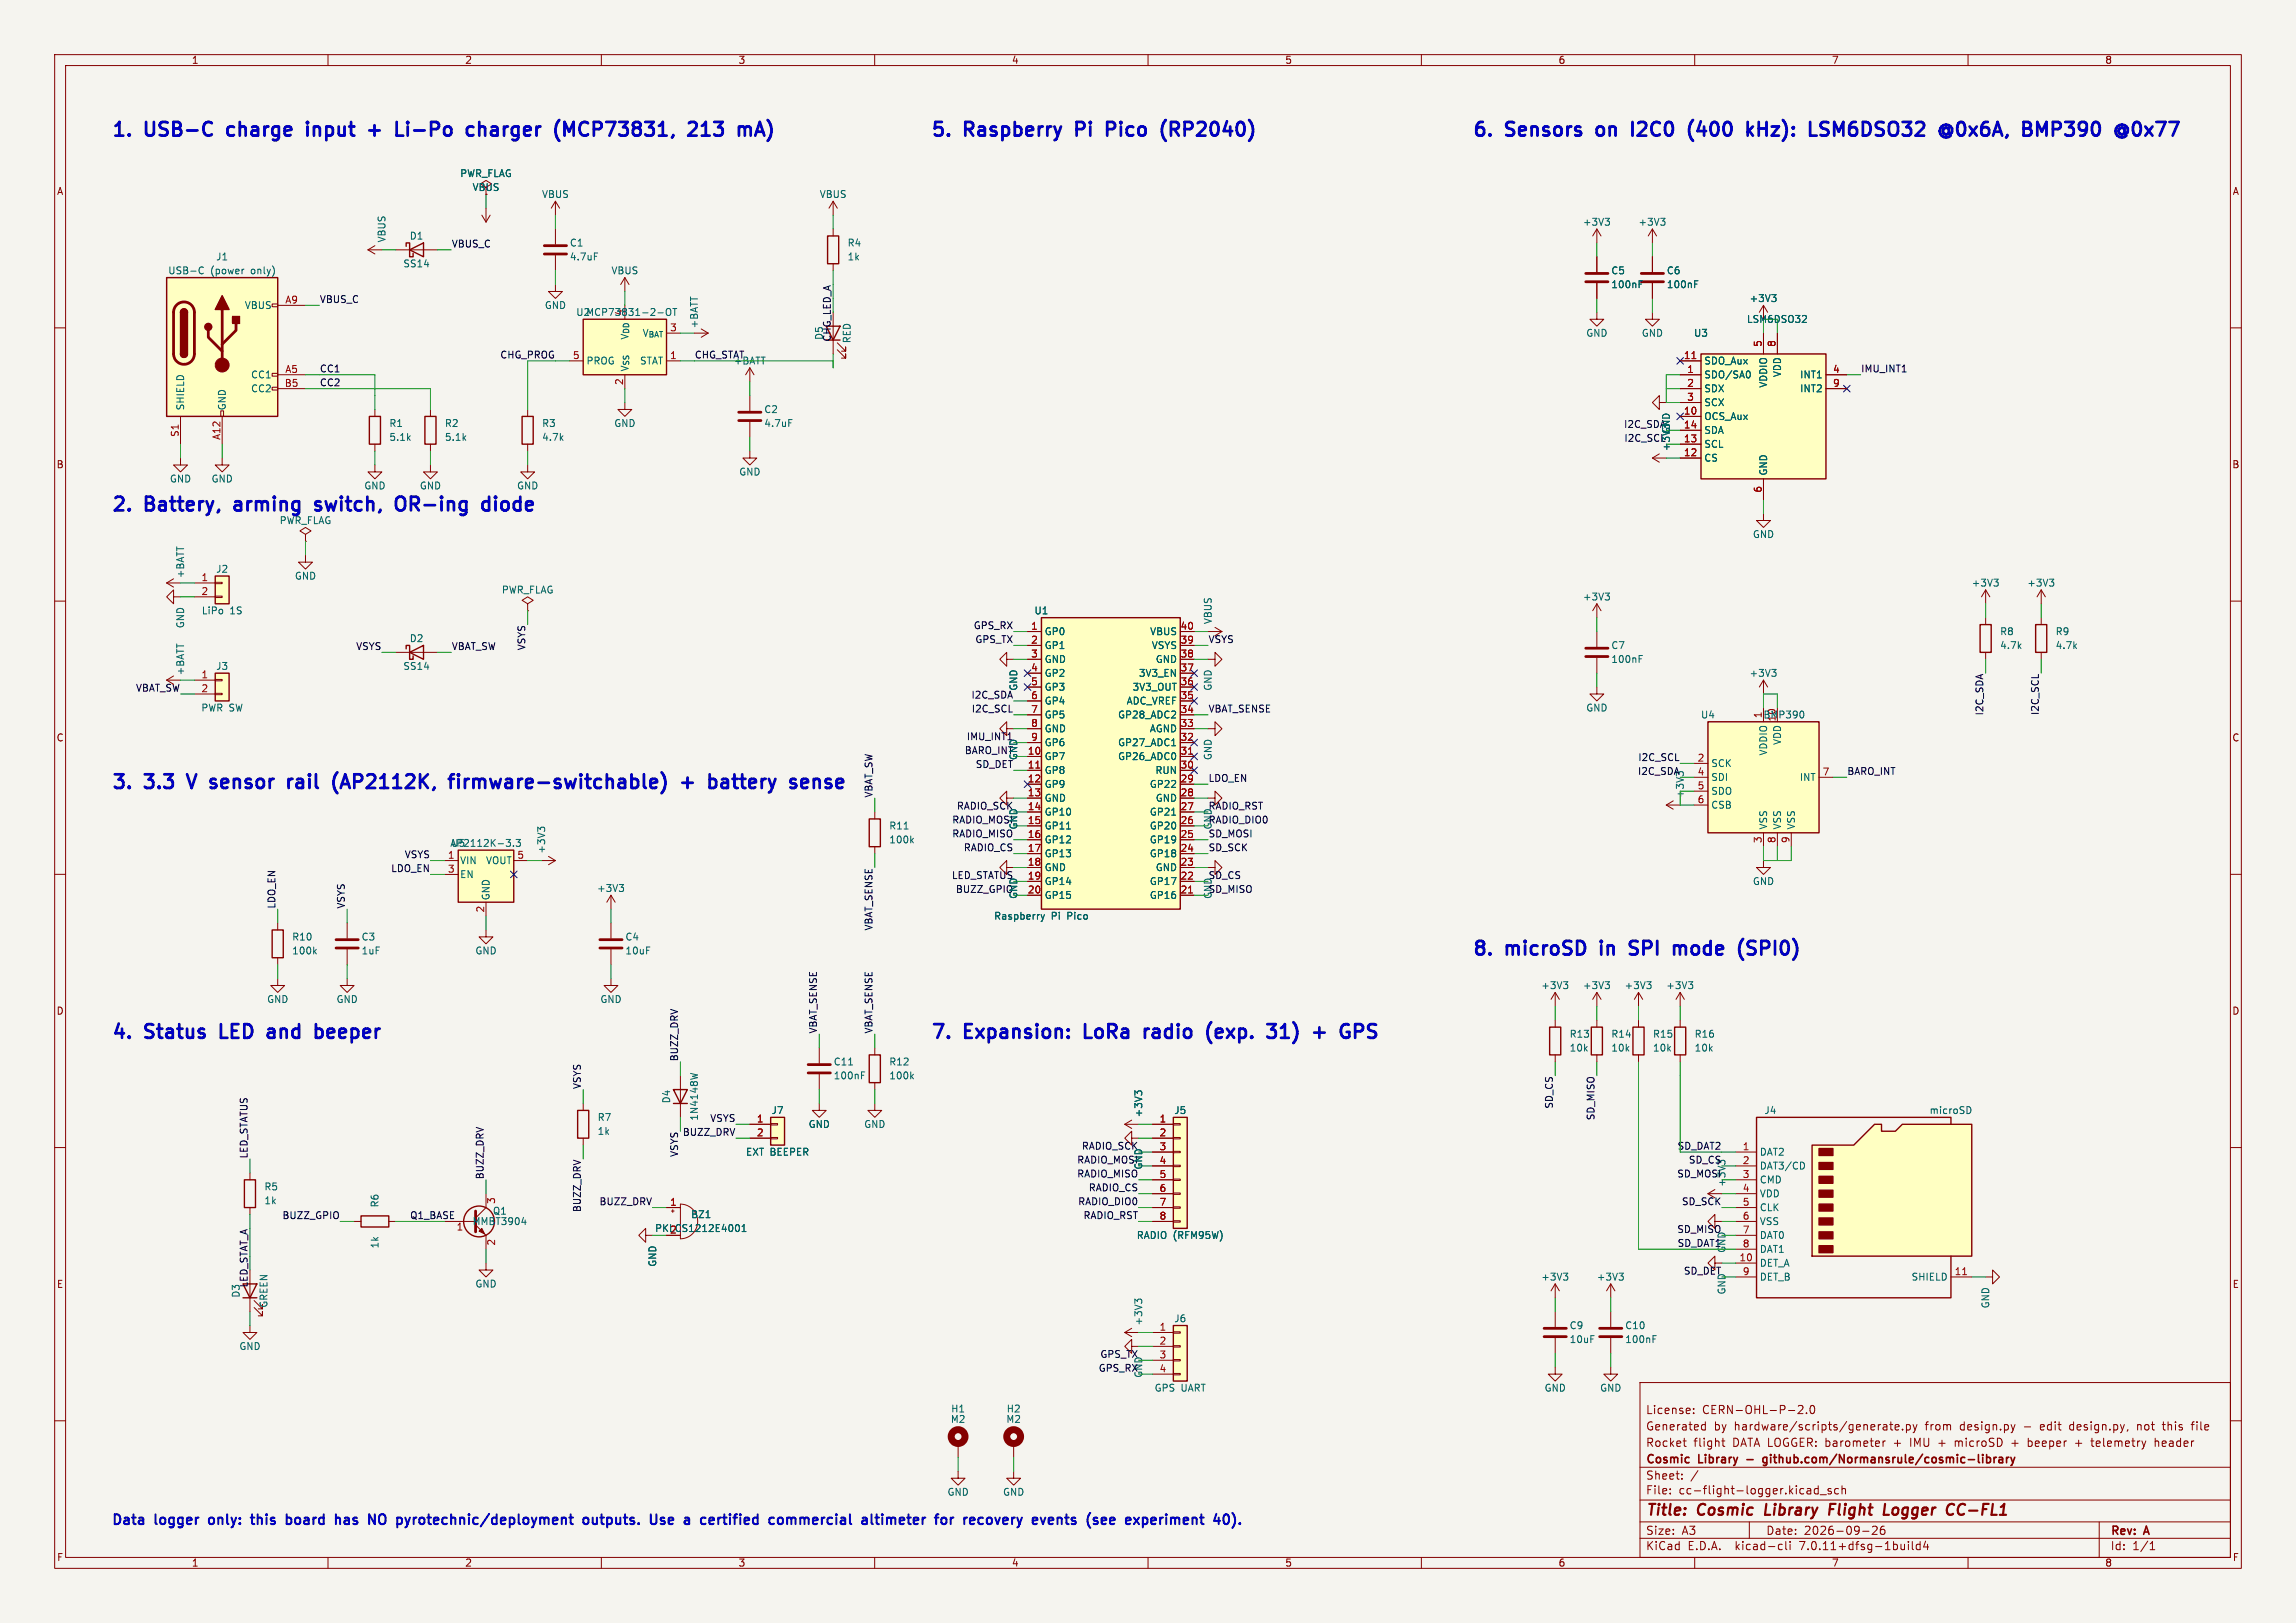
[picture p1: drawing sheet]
<svg xmlns="http://www.w3.org/2000/svg" width="420mm" height="297mm" viewBox="0 0 420 297" stroke-linecap="round" stroke-linejoin="round" font-family="sans-serif">
<defs><g id="words">
<g font-size="3.5" fill="#0000c2">
<text x="20.3" y="25.2">1.</text>
<text x="26.8" y="25.2">USB-C</text>
<text x="42.8" y="25.2">charge</text>
<text x="58.3" y="25.2">input</text>
<text x="70.6" y="25.2">+</text>
<text x="76.6" y="25.2">Li-Po</text>
<text x="90.6" y="25.2">charger</text>
<text x="107.7" y="25.2">(MCP73831,</text>
<text x="133.2" y="25.2">213</text>
<text x="170.2" y="25.2">5.</text>
<text x="176.7" y="25.2">Raspberry</text>
<text x="198" y="25.2">Pi</text>
<text x="204.6" y="25.2">Pico</text>
<text x="215.6" y="25.2">(RP2040)</text>
<text x="269.2" y="25.2">6.</text>
<text x="275.7" y="25.2">Sensors</text>
<text x="293.3" y="25.2">on</text>
<text x="300.7" y="25.2">I2C0</text>
<text x="312" y="25.2">(400</text>
<text x="323.8" y="25.2">kHz):</text>
<text x="336.2" y="25.2">LSM6DSO32</text>
<text x="361" y="25.2">@0x6A,</text>
<text x="377.2" y="25.2">BMP390</text>
<text x="395.1" y="25.2">@0x77</text>
<text x="20.3" y="93.7">2.</text>
<text x="26.8" y="93.7">Battery,</text>
<text x="44.1" y="93.7">arming</text>
<text x="59.9" y="93.7">switch,</text>
<text x="75.6" y="93.7">OR-ing</text>
<text x="92.5" y="93.7">diode</text>
<text x="20.3" y="144.5">3.</text>
<text x="26.8" y="144.5">3.3</text>
<text x="35.7" y="144.5">V</text>
<text x="40.7" y="144.5">sensor</text>
<text x="55.9" y="144.5">rail</text>
<text x="65.1" y="144.5">(AP2112K,</text>
<text x="87.5" y="144.5">firmware-switchable)</text>
<text x="130.9" y="144.5">+</text>
<text x="136.9" y="144.5">battery</text>
<text x="152.8" y="144.5">sense</text>
<text x="269.2" y="175">8.</text>
<text x="275.7" y="175">microSD</text>
<text x="294" y="175">in</text>
<text x="300.3" y="175">SPI</text>
<text x="309.3" y="175">mode</text>
<text x="322.2" y="175">(SPI0)</text>
<text x="20.3" y="190.3">4.</text>
<text x="26.8" y="190.3">Status</text>
<text x="41.5" y="190.3">LED</text>
<text x="51.2" y="190.3">and</text>
<text x="60.9" y="190.3">beeper</text>
<text x="170.2" y="190.3">7.</text>
<text x="176.7" y="190.3">Expansion:</text>
<text x="199.6" y="190.3">LoRa</text>
<text x="211.5" y="190.3">radio</text>
<text x="223.9" y="190.3">(exp.</text>
<text x="236.1" y="190.3">31)</text>
<text x="245.5" y="190.3">+</text>
<text x="251.5" y="190.3">GPS</text>
</g>
<g font-size="2.8" fill="#840000">
<text x="301" y="277.9">Title:</text>
<text x="310.6" y="277.9">Cosmic</text>
<text x="323.7" y="277.9">Library</text>
<text x="336.2" y="277.9">Flight</text>
<text x="347" y="277.9">Logger</text>
<text x="359.4" y="277.9">CC-FL1</text>
</g>
<g font-size="2.5" fill="#0000c2">
<text x="20.3" y="279.1">Data</text>
<text x="28.5" y="279.1">logger</text>
<text x="39.1" y="279.1">only:</text>
<text x="47.6" y="279.1">this</text>
<text x="54.7" y="279.1">board</text>
<text x="64.4" y="279.1">has</text>
<text x="71.2" y="279.1">NO</text>
<text x="77" y="279.1">pyrotechnic/deployment</text>
<text x="111.9" y="279.1">outputs.</text>
<text x="124.9" y="279.1">Use</text>
<text x="131.8" y="279.1">a</text>
<text x="135.6" y="279.1">certified</text>
<text x="148.8" y="279.1">commercial</text>
<text x="166.5" y="279.1">altimeter</text>
<text x="180.7" y="279.1">for</text>
<text x="186.5" y="279.1">recovery</text>
<text x="199.8" y="279.1">events</text>
<text x="210.5" y="279.1">(see</text>
<text x="218.3" y="279.1">experiment</text>
</g>
<g font-size="2.1" fill="#840000">
<text x="301" y="262">Generated</text>
<text x="301" y="259">License:</text>
<text x="311.4" y="259">CERN-OHL-P-2.0</text>
<text x="313.5" y="262">by</text>
<text x="317.3" y="262">hardware/scripts/generate.py</text>
<text x="352.4" y="262">from</text>
<text x="358.8" y="262">design.py</text>
<text x="370.6" y="262">-</text>
<text x="373.8" y="262">edit</text>
<text x="379.3" y="262">design.py,</text>
<text x="391.8" y="262">not</text>
<text x="396.7" y="262">this</text>
<text x="402.1" y="262">file</text>
<text x="301" y="268.2">Cosmic</text>
<text x="301" y="265">Rocket</text>
<text x="309.8" y="265">flight</text>
<text x="310.8" y="268.2">Library</text>
<text x="317" y="265">DATA LOGGER: barometer</text>
<text x="323.8" y="268.2">github.com/Normansrule/cosmic-library</text>
<text x="346.8" y="265">+</text>
<text x="350" y="265">IMU</text>
<text x="355.3" y="265">+</text>
<text x="358.5" y="265">microSD</text>
<text x="369" y="265">+</text>
<text x="372.1" y="265">beeper</text>
<text x="380.9" y="265">+</text>
<text x="384.1" y="265">telemetry</text>
<text x="395.8" y="265">header</text>
<text x="301" y="273.7">File:</text>
<text x="301" y="271">Sheet:</text>
<text x="307.1" y="273.7">cc-flight-logger.kicad_sch</text>
<text x="301" y="281.1">Size:</text>
<text x="307.6" y="281.1">A3</text>
<text x="323" y="281.1">Date:</text>
<text x="330" y="281.1">2026-09-26</text>
<text x="386" y="281.3">Rev:</text>
<text x="392.4" y="281.3">A</text>
<text x="301" y="283.9">KiCad</text>
<text x="308.7" y="283.9">E.D.A.</text>
<text x="317.6" y="283.9">kicad-cli</text>
<text x="329.5" y="283.9">7.0.11+dfsg-1build4</text>
<text x="386" y="283.9">Id:</text>
<text x="390.1" y="283.9">1/1</text>
</g>
<g font-size="1.8" fill="#840000">
<text x="35" y="11.9">1</text>
<text x="85" y="11.9">2</text>
<text x="135" y="11.9">3</text>
<text x="185" y="11.9">4</text>
<text x="235" y="11.9">5</text>
<text x="285" y="11.9">6</text>
<text x="335" y="11.9">7</text>
<text x="385" y="11.9">8</text>
<text x="10.3" y="35.9">A</text>
<text x="408.3" y="35.9">A</text>
<text x="10.3" y="85.9">B</text>
<text x="408.2" y="85.9">B</text>
<text x="10.3" y="135.9">C</text>
<text x="408.2" y="135.9">C</text>
<text x="10.3" y="185.9">D</text>
<text x="408.2" y="185.9">D</text>
<text x="119.7" y="225.7">PKLCS1212E4001</text>
<text x="10.3" y="235.9">E</text>
<text x="408.3" y="235.9">E</text>
<text x="10.3" y="285.9">F</text>
<text x="35" y="286.9">1</text>
<text x="85" y="286.9">2</text>
<text x="135" y="286.9">3</text>
<text x="185" y="286.9">4</text>
<text x="235" y="286.9">5</text>
<text x="285" y="286.9">6</text>
<text x="335" y="286.9">7</text>
<text x="385" y="286.9">8</text>
<text x="408.3" y="285.9">F</text>
</g>
<g font-size="1.8" fill="#006464">
<text x="84.1" y="32.6">PWR_FLAG</text>
<text x="86.3" y="35.2">VBUS</text>
<text x="99" y="36.4">VBUS</text>
<text x="149.8" y="36.4">VBUS</text>
<text x="289.5" y="41.5">+3V3</text>
<text x="299.6" y="41.5">+3V3</text>
<text x="39.4" y="47.9">J1</text>
<text x="70.7" y="44.5" transform="rotate(-90 70.7 44.5)">VBUS</text>
<text x="74.9" y="44">D1</text>
<text x="104.1" y="45.3">C1</text>
<text x="104.1" y="47.9">4.7uF</text>
<text x="154.9" y="45.3">R4</text>
<text x="154.9" y="47.9">1k</text>
<text x="30.7" y="50.4">USB-C</text>
<text x="38.5" y="50.4">(power</text>
<text x="46" y="50.4">only)</text>
<text x="73.7" y="49.1">SS14</text>
<text x="111.7" y="50.4">VBUS</text>
<text x="294.7" y="50.4">C5</text>
<text x="294.7" y="52.9">100nF</text>
<text x="304.8" y="50.4">C6</text>
<text x="304.8" y="52.9">100nF</text>
<text x="44.7" y="56.7">VBUS</text>
<text x="99.6" y="56.7">GND</text>
<text x="105.3" y="58">U2MCP73831-2-OT</text>
<text x="114" y="57.9" transform="rotate(-90 114 57.9)">4</text>
<text x="319.5" y="59.3">LSM6DSO32</text>
<text x="319.9" y="55.5">+3V3</text>
<text x="117.4" y="61.8">V_{BAT}</text>
<text x="127.9" y="60.2" transform="rotate(-90 127.9 60.2)">+BATT</text>
<text x="155.8" y="62.9" transform="rotate(-90 155.8 62.9)">RED</text>
<text x="290.1" y="61.8">GND</text>
<text x="300.2" y="61.8">GND</text>
<text x="309.8" y="61.8">U3</text>
<text x="45.8" y="69.4">CC1</text>
<text x="45.8" y="72">CC2</text>
<text x="107.2" y="66.9">PROG</text>
<text x="115.2" y="68.1" transform="rotate(-90 115.2 68.1)">V_{SS}V_{DD}</text>
<text x="117" y="66.9">STAT</text>
<text x="311.7" y="69.4">SDO/SA0</text>
<text x="311.7" y="66.9">SDO_Aux</text>
<text x="311.7" y="72">SDX</text>
<text x="323.4" y="71" transform="rotate(-90 323.4 71)">VDDIO</text>
<text x="326" y="69.1" transform="rotate(-90 326 69.1)">VDD</text>
<text x="329.2" y="69.4">INT1</text>
<text x="329.2" y="72">INT2</text>
<text x="33.9" y="75.2" transform="rotate(-90 33.9 75.2)">SHIELD</text>
<text x="41.5" y="75.2" transform="rotate(-90 41.5 75.2)">GND</text>
<text x="139.7" y="75.8">C2</text>
<text x="311.7" y="77.1">OCS_Aux</text>
<text x="311.7" y="74.5">SCX</text>
<text x="71.1" y="78.3">R1</text>
<text x="71.1" y="80.9">5.1k</text>
<text x="81.3" y="78.3">R2</text>
<text x="81.3" y="80.9">5.1k</text>
<text x="99.1" y="78.3">R3</text>
<text x="99.1" y="80.9">4.7k</text>
<text x="112.3" y="78.3">GND</text>
<text x="139.7" y="78.3">4.7uF</text>
<text x="305.7" y="82.7" transform="rotate(-90 305.7 82.7)">+3V3</text>
<text x="305.7" y="79.5" transform="rotate(-90 305.7 79.5)">GND</text>
<text x="311.7" y="82.1">SCL</text>
<text x="311.7" y="79.6">SDA</text>
<text x="31" y="88.5">GND</text>
<text x="38.6" y="88.5">GND</text>
<text x="66.5" y="89.8">GND</text>
<text x="76.7" y="89.8">GND</text>
<text x="94.5" y="89.8">GND</text>
<text x="135.1" y="87.2">GND</text>
<text x="311.7" y="84.7">CS</text>
<text x="323.4" y="87.1" transform="rotate(-90 323.4 87.1)">GND</text>
<text x="320.5" y="98.7">GND</text>
<text x="33.9" y="105.9" transform="rotate(-90 33.9 105.9)">+BATT</text>
<text x="39.4" y="105">J2</text>
<text x="53.8" y="106.3">GND</text>
<text x="360.6" y="107.5">+3V3</text>
<text x="370.7" y="107.5">+3V3</text>
<text x="36.8" y="112.6">LiPo</text>
<text x="42" y="112.6">1S</text>
<text x="91.7" y="108.8">PWR_FLAG</text>
<text x="189.1" y="112.6">U1</text>
<text x="289.5" y="110.1">+3V3</text>
<text x="33.9" y="115.1" transform="rotate(-90 33.9 115.1)">GND</text>
<text x="74.9" y="117.7">D2</text>
<text x="191" y="116.4">GP0</text>
<text x="191" y="119">GP1</text>
<text x="210.3" y="116.4">VBUS</text>
<text x="210.6" y="119">VSYS</text>
<text x="221.8" y="114.3" transform="rotate(-90 221.8 114.3)">VBUS</text>
<text x="294.7" y="119">C7</text>
<text x="365.8" y="116.4">R8</text>
<text x="365.8" y="119">4.7k</text>
<text x="375.9" y="116.4">R9</text>
<text x="375.9" y="119">4.7k</text>
<text x="33.9" y="123.7" transform="rotate(-90 33.9 123.7)">+BATT</text>
<text x="39.4" y="122.8">J3</text>
<text x="73.7" y="122.8">SS14</text>
<text x="191" y="121.5">GND</text>
<text x="191" y="124.1">GP2</text>
<text x="208.2" y="124.1">3V3_EN</text>
<text x="211.3" y="121.5">GND</text>
<text x="294.7" y="121.5">100nF</text>
<text x="319.9" y="124.1">+3V3</text>
<text x="36.7" y="130.4">PWR SW</text>
<text x="186.3" y="126.5" transform="rotate(-90 186.3 126.5)">GND</text>
<text x="191" y="126.6">GP3</text>
<text x="191" y="129.1">GP4</text>
<text x="191" y="131.7">GP5</text>
<text x="204.4" y="131.7">GP28_ADC2</text>
<text x="206" y="129.1">ADC_VREF</text>
<text x="207.1" y="126.6">3V3_OUT</text>
<text x="221.8" y="126.5" transform="rotate(-90 221.8 126.5)">GND</text>
<text x="290.1" y="130.4">GND</text>
<text x="311" y="131.7">U4</text>
<text x="322.5" y="131.7">BMP390</text>
<text x="191" y="134.2">GND</text>
<text x="191" y="136.8">GP6</text>
<text x="204.4" y="136.8">GP27_ADC1</text>
<text x="210.2" y="134.2">AGND</text>
<text x="324.9" y="132.1" transform="rotate(-90 324.9 132.1)">10</text>
<text x="326" y="136.4" transform="rotate(-90 326 136.4)">VDD</text>
<text x="186.3" y="139.2" transform="rotate(-90 186.3 139.2)">GND</text>
<text x="191" y="139.3">GP7</text>
<text x="191" y="141.8">GP8</text>
<text x="204.4" y="139.3">GP26_ADC0</text>
<text x="211.3" y="141.8">RUN</text>
<text x="221.8" y="139.2" transform="rotate(-90 221.8 139.2)">GND</text>
<text x="312.9" y="140.6">SCK</text>
<text x="312.9" y="143.1">SDI</text>
<text x="323.4" y="138.4" transform="rotate(-90 323.4 138.4)">VDDIO</text>
<text x="329.1" y="143.1">INT</text>
<text x="191" y="144.4">GP9</text>
<text x="191" y="146.9">GND</text>
<text x="191" y="149.5">GP10</text>
<text x="210.2" y="149.5">GP21</text>
<text x="210.2" y="144.4">GP22</text>
<text x="211.3" y="146.9">GND</text>
<text x="308.2" y="146.2" transform="rotate(-90 308.2 146.2)">+3V3</text>
<text x="312.9" y="145.6">SDO</text>
<text x="312.9" y="148.2">CSB</text>
<text x="82.3" y="155.2">AP2112K-3.3</text>
<text x="82.4" y="155.2">U5</text>
<text x="162.6" y="152">R11</text>
<text x="162.6" y="154.5">100k</text>
<text x="186.3" y="151.9" transform="rotate(-90 186.3 151.9)">GND</text>
<text x="191" y="152">GP11</text>
<text x="191" y="154.5">GP12</text>
<text x="210.2" y="154.5">GP19</text>
<text x="210.2" y="152">GP20</text>
<text x="323.4" y="151.9" transform="rotate(-90 323.4 151.9)">VSS</text>
<text x="326" y="151.9" transform="rotate(-90 326 151.9)">VSS</text>
<text x="328.5" y="151.9" transform="rotate(-90 328.5 151.9)">VSS</text>
<text x="84.1" y="158.3">VIN</text>
<text x="84.1" y="160.9">EN</text>
<text x="88.8" y="158.3">VOUT</text>
<text x="99.9" y="156.3" transform="rotate(-90 99.9 156.3)">+3V3</text>
<text x="191" y="157.1">GP13</text>
<text x="191" y="159.6">GND</text>
<text x="210.2" y="157.1">GP18</text>
<text x="211.3" y="159.6">GND</text>
<text x="89.8" y="164.8" transform="rotate(-90 89.8 164.8)">GND</text>
<text x="109.1" y="163.4">+3V3</text>
<text x="186.3" y="164.6" transform="rotate(-90 186.3 164.6)">GND</text>
<text x="191" y="162.2">GP14</text>
<text x="191" y="164.7">GP15</text>
<text x="210.2" y="164.7">GP16</text>
<text x="210.2" y="162.2">GP17</text>
<text x="320.5" y="162.2">GND</text>
<text x="53.3" y="172.3">R10</text>
<text x="66" y="172.3">C3</text>
<text x="114.3" y="172.3">C4</text>
<text x="181.8" y="168.5">Raspberry</text>
<text x="192.3" y="168.5">Pi</text>
<text x="195.3" y="168.5">Pico</text>
<text x="53.3" y="174.9">100k</text>
<text x="66" y="174.9">1uF</text>
<text x="86.9" y="174.9">GND</text>
<text x="114.3" y="174.9">10uF</text>
<text x="48.8" y="183.7">GND</text>
<text x="61.5" y="183.7">GND</text>
<text x="109.7" y="183.7">GND</text>
<text x="281.8" y="181.2">+3V3</text>
<text x="289.5" y="181.2">+3V3</text>
<text x="297.1" y="181.2">+3V3</text>
<text x="304.7" y="181.2">+3V3</text>
<text x="287" y="190.1">R13</text>
<text x="294.7" y="190.1">R14</text>
<text x="302.3" y="190.1">R15</text>
<text x="309.9" y="190.1">R16</text>
<text x="152.4" y="197.7">100nF</text>
<text x="152.4" y="195.2">C11</text>
<text x="162.6" y="195.2">R12</text>
<text x="162.6" y="197.7">100k</text>
<text x="287" y="192.6">10k</text>
<text x="294.7" y="192.6">10k</text>
<text x="302.3" y="192.6">10k</text>
<text x="309.9" y="192.6">10k</text>
<text x="122.8" y="202" transform="rotate(-90 122.8 202)">D4</text>
<text x="109.2" y="205.3">R7</text>
<text x="109.2" y="207.9">1k</text>
<text x="127.9" y="205.2" transform="rotate(-90 127.9 205.2)">1N4148W</text>
<text x="141" y="204.1">J7</text>
<text x="147.8" y="206.6">GND</text>
<text x="158" y="206.6">GND</text>
<text x="209.1" y="204.6" transform="rotate(-90 209.1 204.6)">+3V3</text>
<text x="214.7" y="204.1">J5</text>
<text x="322.7" y="204.1">J4</text>
<text x="352.9" y="204.1">microSD</text>
<text x="136.4" y="211.7">EXT BEEPER</text>
<text x="209.1" y="214.1" transform="rotate(-90 209.1 214.1)">GND</text>
<text x="321.8" y="211.7">DAT2</text>
<text x="321.8" y="214.2">DAT3/CD</text>
<text x="48.3" y="218">R5</text>
<text x="48.3" y="220.6">1k</text>
<text x="69.4" y="221.1" transform="rotate(-90 69.4 221.1)">R6</text>
<text x="90.9" y="220.4" transform="rotate(-90 90.9 220.4)">3</text>
<text x="321.8" y="216.8">CMD</text>
<text x="321.8" y="219.3">VDD</text>
<text x="321.8" y="221.8">CLK</text>
<text x="86.3" y="224.4">MMBT3904</text>
<text x="90.1" y="222.5">Q1</text>
<text x="126.3" y="223.1">BZ1</text>
<text x="207.8" y="226.9">RADIO (RFM95W)</text>
<text x="321.8" y="224.4">VSS</text>
<text x="321.8" y="226.9">DAT0</text>
<text x="69.4" y="228.6" transform="rotate(-90 69.4 228.6)">1k</text>
<text x="120.2" y="231.9" transform="rotate(-90 120.2 231.9)">GND</text>
<text x="321.8" y="232">DET_A</text>
<text x="321.8" y="229.5">DAT1</text>
<text x="44" y="237.6" transform="rotate(-90 44 237.6)">D3</text>
<text x="49.1" y="239.4" transform="rotate(-90 49.1 239.4)">GREEN</text>
<text x="86.9" y="235.8">GND</text>
<text x="281.8" y="234.5">+3V3</text>
<text x="292" y="234.5">+3V3</text>
<text x="315.8" y="237" transform="rotate(-90 315.8 237)">GND</text>
<text x="321.8" y="234.5">DET_B</text>
<text x="349.6" y="234.5">SHIELD</text>
<text x="364.1" y="239.5" transform="rotate(-90 364.1 239.5)">GND</text>
<text x="209.1" y="242.7" transform="rotate(-90 209.1 242.7)">+3V3</text>
<text x="214.7" y="242.2">J6</text>
<text x="287" y="243.4">C9</text>
<text x="287" y="246">10uF</text>
<text x="297.2" y="243.4">C10</text>
<text x="297.2" y="246">100nF</text>
<text x="43.7" y="247.2">GND</text>
<text x="209.1" y="252.2" transform="rotate(-90 209.1 252.2)">GND</text>
<text x="211.1" y="254.9">GPS UART</text>
<text x="282.4" y="254.9">GND</text>
<text x="292.6" y="254.9">GND</text>
<text x="173.8" y="260.6">M2</text>
<text x="173.9" y="258.7">H1</text>
<text x="184" y="260.6">M2</text>
<text x="184" y="258.7">H2</text>
<text x="173.2" y="273.9">GND</text>
<text x="183.4" y="273.9">GND</text>
</g>
<g font-size="1.8" fill="#0f0f0f">
<text x="82.5" y="45.4">VBUS_C</text>
<text x="58.4" y="55.5">VBUS_C</text>
<text x="91.4" y="65.7">CHG_PROG</text>
<text x="127" y="65.7">CHG_STAT</text>
<text x="150.7" y="62.3" transform="rotate(-90 150.7 62.3)">D5</text>
<text x="58.4" y="70.8">CC2</text>
<text x="58.4" y="68.2">CC1</text>
<text x="134.1" y="66.9">+BATT</text>
<text x="340.4" y="68.2">IMU_INT1</text>
<text x="297" y="78.4">I2C_SDA</text>
<text x="297" y="80.9">I2C_SCL</text>
<text x="65.1" y="119">VSYS</text>
<text x="82.5" y="119">VBAT_SW</text>
<text x="96.2" y="119.1" transform="rotate(-90 96.2 119.1)">VSYS</text>
<text x="178" y="115.2">GPS_RX</text>
<text x="178.3" y="117.8">GPS_TX</text>
<text x="221" y="117.8">VSYS</text>
<text x="24.8" y="126.7">VBAT_SW</text>
<text x="177.6" y="127.9">I2C_SDA</text>
<text x="177.7" y="130.5">I2C_SCL</text>
<text x="221" y="130.5">VBAT_SENSE</text>
<text x="362.9" y="131" transform="rotate(-90 362.9 131)">I2C_SDA</text>
<text x="373" y="131" transform="rotate(-90 373 131)">I2C_SCL</text>
<text x="176.8" y="135.5">IMU_INT1</text>
<text x="176.4" y="138.1">BARO_INT</text>
<text x="178.4" y="140.6">SD_DET</text>
<text x="221" y="143.2">LDO_EN</text>
<text x="299.5" y="141.9">I2C_SDA</text>
<text x="299.6" y="139.4">I2C_SCL</text>
<text x="337.8" y="141.9">BARO_INT</text>
<text x="159.7" y="146" transform="rotate(-90 159.7 146)">VBAT_SW</text>
<text x="174.9" y="148.2">RADIO_SCK</text>
<text x="221" y="148.2">RADIO_RST</text>
<text x="174.1" y="153.3">RADIO_MISO</text>
<text x="174.1" y="150.8">RADIO_MOSI</text>
<text x="176.2" y="155.9">RADIO_CS</text>
<text x="221" y="155.9">SD_SCK</text>
<text x="221" y="153.3">SD_MOSI</text>
<text x="221" y="150.8">RADIO_DIO0</text>
<text x="221.8" y="151.9" transform="rotate(-90 221.8 151.9)">GND</text>
<text x="71.5" y="159.7">LDO_EN</text>
<text x="73.9" y="157.1">VSYS</text>
<text x="174" y="160.9">LED_STATUS</text>
<text x="221" y="160.9">SD_CS</text>
<text x="50.5" y="166.4" transform="rotate(-90 50.5 166.4)">LDO_EN</text>
<text x="63.2" y="166.4" transform="rotate(-90 63.2 166.4)">VSYS</text>
<text x="174.8" y="163.5">BUZZ_GPIO</text>
<text x="221" y="163.5">SD_MISO</text>
<text x="221.8" y="164.6" transform="rotate(-90 221.8 164.6)">GND</text>
<text x="159.7" y="170.4" transform="rotate(-90 159.7 170.4)">VBAT_SENSE</text>
<text x="149.5" y="189.2" transform="rotate(-90 149.5 189.2)">VBAT_SENSE</text>
<text x="159.7" y="189.2" transform="rotate(-90 159.7 189.2)">VBAT_SENSE</text>
<text x="124.1" y="194.3" transform="rotate(-90 124.1 194.3)">BUZZ_DRV</text>
<text x="106.3" y="199.4" transform="rotate(-90 106.3 199.4)">VSYS</text>
<text x="284.1" y="203" transform="rotate(-90 284.1 203)">SD_CS</text>
<text x="124.8" y="207.9">BUZZ_DRV</text>
<text x="129.8" y="205.4">VSYS</text>
<text x="291.7" y="205.1" transform="rotate(-90 291.7 205.1)">SD_MISO</text>
<text x="45.4" y="212.1" transform="rotate(-90 45.4 212.1)">LED_STATUS</text>
<text x="88.6" y="215.9" transform="rotate(-90 88.6 215.9)">BUZZ_DRV</text>
<text x="124.1" y="211.8" transform="rotate(-90 124.1 211.8)">VSYS</text>
<text x="196.9" y="213">RADIO_MOSI</text>
<text x="196.9" y="215.6">RADIO_MISO</text>
<text x="197.8" y="210.5">RADIO_SCK</text>
<text x="306.7" y="215.6">SD_MOSI</text>
<text x="306.8" y="210.5">SD_DAT2</text>
<text x="308.8" y="213">SD_CS</text>
<text x="106.3" y="221.9" transform="rotate(-90 106.3 221.9)">BUZZ_DRV</text>
<text x="109.6" y="220.6">BUZZ_DRV</text>
<text x="197.1" y="220.6">RADIO_DIO0</text>
<text x="199.1" y="218.1">RADIO_CS</text>
<text x="307.6" y="220.6">SD_SCK</text>
<text x="315.8" y="217.3" transform="rotate(-90 315.8 217.3)">+3V3</text>
<text x="51.6" y="223.2">BUZZ_GPIO</text>
<text x="198.1" y="223.2">RADIO_RST</text>
<text x="306.7" y="225.7">SD_MISO</text>
<text x="306.8" y="228.3">SD_DAT1</text>
<text x="307.9" y="233.3">SD_DET</text>
<text x="315.8" y="229.4" transform="rotate(-90 315.8 229.4)">GND</text>
<text x="200.9" y="251.1">GPS_RX</text>
<text x="201.2" y="248.6">GPS_TX</text>
</g>
<g font-size="1.8" fill="#a90000">
<text x="52.1" y="55.6">A9</text>
<text x="104.7" y="65.8">5</text>
<text x="122.5" y="65.8">1</text>
<text x="122.5" y="60.7">3</text>
<text x="307.9" y="65.8">11</text>
<text x="322.3" y="63.6" transform="rotate(-90 322.3 63.6)">5</text>
<text x="324.9" y="63.6" transform="rotate(-90 324.9 63.6)">8</text>
<text x="52" y="70.9">B5</text>
<text x="52.1" y="68.3">A5</text>
<text x="114" y="70.6" transform="rotate(-90 114 70.6)">2</text>
<text x="308.5" y="68.3">1</text>
<text x="308.5" y="70.9">2</text>
<text x="335.2" y="68.3">4</text>
<text x="335.2" y="70.9">9</text>
<text x="307.9" y="75.9">10</text>
<text x="308.5" y="73.4">3</text>
<text x="32.8" y="80.1" transform="rotate(-90 32.8 80.1)">S1</text>
<text x="40.4" y="80.6" transform="rotate(-90 40.4 80.6)">A12</text>
<text x="307.9" y="83.6">12</text>
<text x="307.9" y="81">13</text>
<text x="307.9" y="78.5">14</text>
<text x="322.3" y="90.2" transform="rotate(-90 322.3 90.2)">6</text>
<text x="36.8" y="106.4">1</text>
<text x="36.8" y="109">2</text>
<text x="188.5" y="115.3">1</text>
<text x="188.5" y="117.9">2</text>
<text x="215.9" y="117.9">39</text>
<text x="215.9" y="115.3">40</text>
<text x="36.8" y="124.2">1</text>
<text x="188.5" y="120.4">3</text>
<text x="188.5" y="122.9">4</text>
<text x="188.5" y="125.5">5</text>
<text x="215.9" y="125.5">36</text>
<text x="215.9" y="122.9">37</text>
<text x="215.9" y="120.4">38</text>
<text x="36.8" y="126.7">2</text>
<text x="188.5" y="128">6</text>
<text x="188.5" y="130.6">7</text>
<text x="215.9" y="130.6">34</text>
<text x="215.9" y="128">35</text>
<text x="322.3" y="131.5" transform="rotate(-90 322.3 131.5)">1</text>
<text x="188.5" y="133.1">8</text>
<text x="188.5" y="135.6">9</text>
<text x="215.9" y="135.6">32</text>
<text x="215.9" y="133.1">33</text>
<text x="187.9" y="138.2">10</text>
<text x="187.9" y="140.7">11</text>
<text x="187.9" y="143.3">12</text>
<text x="215.9" y="143.3">29</text>
<text x="215.9" y="140.7">30</text>
<text x="215.9" y="138.2">31</text>
<text x="310.4" y="139.4">2</text>
<text x="310.4" y="142">4</text>
<text x="333.3" y="142">7</text>
<text x="187.9" y="145.8">13</text>
<text x="187.9" y="148.3">14</text>
<text x="215.9" y="148.3">27</text>
<text x="215.9" y="145.8">28</text>
<text x="310.4" y="144.5">5</text>
<text x="310.4" y="147.1">6</text>
<text x="187.9" y="150.9">15</text>
<text x="187.9" y="153.4">16</text>
<text x="187.9" y="156">17</text>
<text x="215.9" y="156">24</text>
<text x="215.9" y="153.4">25</text>
<text x="215.9" y="150.9">26</text>
<text x="322.3" y="154.4" transform="rotate(-90 322.3 154.4)">3</text>
<text x="324.9" y="154.4" transform="rotate(-90 324.9 154.4)">8</text>
<text x="327.4" y="154.4" transform="rotate(-90 327.4 154.4)">9</text>
<text x="81.8" y="157.2">1</text>
<text x="81.8" y="159.8">3</text>
<text x="94.5" y="157.2">5</text>
<text x="187.9" y="158.5">18</text>
<text x="187.9" y="161">19</text>
<text x="215.9" y="161">22</text>
<text x="215.9" y="158.5">23</text>
<text x="88.6" y="167.1" transform="rotate(-90 88.6 167.1)">2</text>
<text x="187.9" y="163.6">20</text>
<text x="215.9" y="163.6">21</text>
<text x="138.4" y="205.5">1</text>
<text x="138.4" y="208">2</text>
<text x="212" y="205.5">1</text>
<text x="212" y="208">2</text>
<text x="212" y="210.6">3</text>
<text x="212" y="213.1">4</text>
<text x="212" y="215.6">5</text>
<text x="318.7" y="210.6">1</text>
<text x="318.7" y="213.1">2</text>
<text x="318.7" y="215.6">3</text>
<text x="122.5" y="220.7">1</text>
<text x="212" y="218.2">6</text>
<text x="212" y="220.7">7</text>
<text x="318.7" y="218.2">4</text>
<text x="318.7" y="220.7">5</text>
<text x="83.4" y="225.5">1</text>
<text x="122.5" y="225.8">2</text>
<text x="212" y="223.3">8</text>
<text x="318.7" y="223.3">6</text>
<text x="318.7" y="225.8">7</text>
<text x="90.9" y="228" transform="rotate(-90 90.9 228)">2</text>
<text x="318.1" y="230.9">10</text>
<text x="318.7" y="228.3">8</text>
<text x="318.7" y="233.4">9</text>
<text x="357.5" y="233.4">11</text>
<text x="212" y="243.6">1</text>
<text x="212" y="246.1">2</text>
<text x="212" y="248.7">3</text>
<text x="212" y="251.2">4</text>
</g>
<g font-size="1.8" fill="#009600">
<text x="152.1" y="62.6" transform="rotate(-90 152.1 62.6)">CHG_LED_A</text>
<text x="74.9" y="223.2">Q1_BASE</text>
<text x="45.4" y="235.7" transform="rotate(-90 45.4 235.7)">LED_STAT_A</text>
</g>
<text font-size="1.8" fill="#0000c2" x="51.1" y="96.1">PWR_FLAG</text>
</g></defs>
<path d="M0 0h420v297h-420z" fill="#f5f4ef" stroke="#f5f4ef" stroke-width=".18"/>
<g fill="none" stroke="#840000" stroke-width=".18">
<path d="M10 10h400v277h-400zM12 12h396v273h-396zM60 10v2M110 10v2M160 10v2M210 10v2M260 10v2M310 10v2M360 10v2M10 60h2M49.8 55.6h1v.5h-1zM50.8 55.9h5.1"/>
<path d="M408 60h2M33 76.2v5.1M40.4 75.2h.5v1h-.5zM40.6 76.2v5.1M49.8 70.9h1v.5h-1zM49.8 68.3h1v.5h-1zM50.8 68.6h5.1M50.8 71.1h5.1M96.5 74.9v1.3M96.5 81.3v1.3M10 110h2M188 115.6h2.5"/>
<path d="M188 118.1h2.5M215.9 115.6h2.5M215.9 118.1h2.5M408 110h2M184.1 120.7v-1.3l-1.2 1.3 1.2 1.2v-1.2h1.3M188 138.4h2.5M188 120.7h2.5M188 135.9h2.5M188 133.4h2.5M188 130.8h2.5M188 128.3h2.5M188 125.7h2.5"/>
<path d="M188 123.2h2.5M215.9 138.4h2.5M215.9 120.7h2.5M215.9 135.9h2.5M215.9 133.4h2.5M215.9 130.8h2.5M215.9 128.3h2.5M215.9 125.7h2.5M215.9 123.2h2.5M221 133.4h1.2v-1.3l1.3 1.3-1.3 1.2v-1.2M10 160h2M184.1 158.8v-1.3l-1.2 1.3 1.2 1.2v-1.2h1.3"/>
<path d="M188 141h2.5M188 143.5h2.5M188 146.1h2.5M188 148.6h2.5M188 151.1h2.5M188 153.7h2.5M188 156.2h2.5M188 158.8h2.5M215.9 141h2.5M215.9 143.5h2.5M215.9 146.1h2.5M215.9 148.6h2.5"/>
<path d="M215.9 151.1h2.5M215.9 153.7h2.5M215.9 156.2h2.5M215.9 158.8h2.5M221 158.8h1.2v-1.3l1.3 1.3-1.3 1.2v-1.2M221 146.1h1.2v-1.3l1.3 1.3-1.3 1.2v-1.2M408 160h2M188 161.3h2.5M188 163.8h2.5M215.9 161.3h2.5M215.9 163.8h2.5M299.7 186.7v1.3"/>
<path d="M299.7 193v1.3M307.3 186.7v1.3M307.3 193v1.3M10 210h2M205.7 205.7h2.6M205.7 205.7l1.3 .8M207 208.3v-1.3l-1.3 1.3 1.3 1.3v-1.3h1.3M207 205l-1.3 .7M210.8 205.7h3.8M210.8 208.3h3.8M210.8 210.8h3.8M210.8 213.4h3.8"/>
<path d="M210.8 215.9h3.8M210.8 218.4h3.8M214.6 218.3h1.3v.3h-1.3zM214.6 215.8h1.3v.2h-1.3zM214.6 213.2h1.3v.3h-1.3zM214.6 210.7h1.3v.2h-1.3zM214.6 208.2h1.3v.2h-1.3zM214.6 205.6h1.3v.3h-1.3zM408 210h2M210.8 221h3.8M210.8 223.5h3.8M214.6 223.4h1.3v.2h-1.3z"/>
<path d="M214.6 220.9h1.3v.2h-1.3zM10 260h2M300 253h108v32h-108zM309.8 258.5v.2M309.8 257.8v.1M328.9 257.3l.6-.1 .2 .1 .1 .3-.9 1.1h.9M330.4 258.5v.2M331.3 257.3l.1-.1a.8 .8 0 0 1 .6 .7 .8 .8 0 0 1-.6 .8 1 1 0 0 1-.1-1.4zM408 260h2M300 278.5h108M300 274.5h108M300 268.5h108"/>
<path d="M305.5 273.2v.2M305.5 272.5v.1M307.7 270.5v.2M307.7 269.8v.1M307.9 263.7h.5M308.2 264.6l.2 .1M310.6 269.1l-1.3 1.9M311.4 261.6h.5M311.4 260.8h.5M311.9 260.2v1.5M314.9 263.7h.6M315.2 263.2v1.3l.3 .2"/>
<path d="M320 278.5v3M332.6 271.9v1.5M332.6 272.5l-.4-.1-.3 .3v.4l.1 .2h.6M332.9 273.5h1.2M334.9 272.5l-.3-.1-.2 .2v.2l.5 .2v.3h-.5M336.3 272.5l-.4-.1-.3 .3v.4l.1 .2h.6M336.9 272.5l.3-.1 .3 .1 .1 .9M336.9 271.9v1.5M343.3 279.4v.5l-.9 .9h1M344.2 279.4a1.17 1.17 0 0 0-.1 1.3h.6l.1-.6-.3-.2h-.3l-.3 .2M344.4 263.7v1M344.9 263.7l-.3 .1-.2 .2"/>
<path d="M344.9 260.7l.3 .2v.8M345.2 261.6l-.5 .1M345.2 261l-.5 .1M345.7 260.7h.5M345.9 260.2v1.3l.3 .2M346.7 261.2l.7-.2-.1-.2-.4-.1-.2 .2v.7h.6M348 261.5v.2M348.7 260.8l.5-.1 .2 .3v.4l-.1 .2h-.6M348.7 260.7v1.5M349.9 260.7l.4 1M350.3 261.7l-.4 .5M350.7 260.7l-.4 1"/>
<path d="M357.7 263.7v1M357.9 263.7l-.2 .1M368 264.1h1.2M368.6 260.7l-.4 1M371 263.8h.6M371 264.6h.6M371 263.2v1.5M378.7 260.8v.7M379.7 264.1h1.1M380.2 263.5v1.2M382.4 263.7h.6M382.7 264.6l.3 .1"/>
<path d="M384 278.5v6.5M391 260.7v1M391.2 260.7l-.2 .1M394.2 263.8l.2-.1 .4 .1 .1 .9M394.2 263.2v1.5M395.5 260.7h.6M395.7 260.2v1.3l.4 .2M400.8 260.7h.6M401.4 260.2l-.4 .2v1.3M60 285v2M110 285v2M160 285v2"/>
<path d="M210 285v2M260 285v2M300 281.5h108M310 285v2M325.6 282.6l.4 .1M326 283.5l-.4 .1M326.7 282.1v1.3l.2 .2M327.4 282.1v.1M327.4 282.6v1M340.7 280.2h1.2M349.1 282.1v.1M349.1 282.6v1"/>
<path d="M349.8 282.1v1.3l.2 .2M351.2 282.7l-.4-.1-.3 .3v.4l.2 .2h.5M351.2 282.1v1.5M352.2 282l-.3 1.1h.9M352.6 282.6v1M360 285v2M393.3 283.6h.9M393.3 282.5l.4-.4v1.5"/>
</g>
<path d="M323.1 275.2l-.2 2h.9M334.7 276.2h.7M335.8 275.2h-1l-.2 2M344.6 277.2h.9M346.3 276.1l-.2 .7 .2 .3M358.9 275.2a1.2 1.2 0 0 0-.5 1.9l.5 .1" fill="none" stroke="#840000" stroke-width=".4"/>
<g fill="none" stroke="#840000" stroke-width=".3">
<path d="M319.5 267.1h1.2M323.2 267.9l-.3 .3-.4-.1M323.2 266.8l-.4-.1-.3 .3v.4l.1 .2h.6M364 266.8v.7M364.8 266.7v1M365.2 266.7l-.3 .1-.1 .2M365.7 266.8h.6v.9M366.3 267l-.5 .1a.29 .29 0 0 0-.2 .3 .29 .29 0 0 0 .2 .3l.5-.1M367 266.7v1M367.5 266.7l-.3 .1-.2 .2M367.8 266.7l.4 1M368.2 267.7l-.2 .3-.2 .2"/>
<path d="M368.5 266.7l-.3 1"/>
</g>
<path d="M30.5 50.8h20.3v25.4h-20.3zM33 57.2a.64 .64 0 0 1 .7-.7 .64 .64 0 0 1 .6 .7M33 64.8a.64 .64 0 0 0 .7 .6 .64 .64 0 0 0 .6-.6M95.5 76.2h2v5.1h-2zM190.5 113h25.4v53.4h-25.4zM298.7 188h2v5h-2zM306.3 188h2.1v5h-2.1zM214.6 204.5h2.6v20.3h-2.6z" fill="none" stroke="#840000" stroke-width=".25"/>
<g fill="#ffffc2" stroke="#ffffc2" stroke-width=".18">
<path d="M190.5 113h25.4v53.4h-25.4z"/>
<path d="M214.6 204.5h2.6v20.3h-2.6z"/>
<path d="M30.5 50.8h20.3v25.4h-20.3z"/>
</g>
<path d="M217.4 138h.7M189.5 140.6h.7M217.4 163.4h.7" fill="none" stroke="#a90000" stroke-width=".18"/>
<path d="M36.6 48.9l.4-.1 .2 .2M37.2 50l-.2 .1-.4-.1M44.5 49.3h.1M214.3 136.5h.7M195.1 151.7h.7M214.3 149.2h.7M190.4 167.4l.3 .8M190.7 168.2l-.3 .4M191 167.4l-.3 .8M208.1 199.9l.2-.3h.3l.3 .3M208.1 200.1l-.5-.5v.8" fill="none" stroke="#006464" stroke-width=".18"/>
<path d="M32.3 55.8a1.9 1.9 0 0 1 2.1-.4 1.9 1.9 0 0 1 1.2 1.8v7.6a1.91 1.91 0 0 1-1.9 1.9 1.91 1.91 0 0 1-2-1.9l.1-7.8 .1-.7zM40.6 56.6v10.2M43.2 59.2v1.3l-2.6 2.5M38.1 60.5v1.2l2.5 2.6" fill="none" stroke="#840000" stroke-width=".51"/>
<g fill="#840000" stroke="#840000" stroke-width=".25">
<path d="M33 64.8h1.3a.64 .64 0 0 1-.6 .6 .64 .64 0 0 1-.7-.6z"/>
<path d="M33 57.2h1.3v7.6h-1.3z"/>
<path d="M33.2 56.7a.64 .64 0 0 1 .7-.1 .64 .64 0 0 1 .4 .6h-1.3z"/>
<path d="M40.6 54.1l1.3 2.5h-2.5z"/>
<path d="M42.5 57.9h1.3v1.3h-1.3z"/>
<circle cx="38.1" cy="59.8" r=".63"/>
</g>
<circle cx="40.6" cy="66.8" r="1.27" fill="#840000" stroke="#840000" stroke-width=".18"/>
<path d="M331.5 209.6h7.6l3.8-3.9h1.3v1.3h2.5l1.3-1.3h12.7v24.2h-29.2z" fill="#ffffc2"/>
<g fill="#840000" stroke="#840000" stroke-width=".25">
<path d="M332.7 228h2.6v1.2h-2.6z"/>
<path d="M332.7 225.4h2.6v1.3h-2.6z"/>
<path d="M332.7 222.9h2.6v1.3h-2.6z"/>
<path d="M332.7 220.3h2.6v1.3h-2.6z"/>
<path d="M332.7 217.8h2.6v1.3h-2.6z"/>
<path d="M332.7 215.3h2.6v1.2h-2.6z"/>
<path d="M332.7 212.7h2.6v1.3h-2.6z"/>
<path d="M332.7 210.2h2.6v1.3h-2.6z"/>
</g>
<g fill="none" stroke="#840000" stroke-width=".25">
<path d="M74.3 45.1v-.6h.6v2.5h.7v-.6M74.9 45.7l2.6-1.2v2.5zM106.7 58.4h15.2v10.2h-15.2zM151.1 59.7h2.6l-1.3 2.5zM151.4 43.2h2v5.1h-2zM67.6 76.2h2v5.1h-2zM77.7 76.2h2.1v5.1h-2.1zM151.1 62.2h2.6M311.1 64.8h22.9v22.8h-22.9zM39.4 105.4h2.5v5.1h-2.5zM74.3 118.7v-.6h.6v2.6h.7v-.7M74.9 119.4l2.6-1.3v2.6z"/>
<path d="M362.2 114.3h2v5.1h-2zM372.4 114.3h2v5.1h-2zM39.4 123.2h2.5v5.1h-2.5zM312.4 132.1h20.3v20.3h-20.3zM83.8 155.6h10.2v9.5h-10.2zM159 149.9h2v5h-2zM49.8 170.2h2v5.1h-2zM123.2 199.4h2.5l-1.2 2.5zM159 193h2v5.1h-2zM283.5 188h2v5h-2zM291.1 188h2v5h-2zM44.7 215.9h2v5.1h-2z"/>
<path d="M105.7 203.2h2v5.1h-2zM123.2 201.9h2.5M141 204.5h2.5v5.1h-2.5zM331.5 209.6h7.6l3.8-3.9h1.3v1.3h2.5l1.3-1.3h12.7v24.2h-29.2zM356.9 205.7v-1.2h-35.6v33h35.6v-7.6M44.4 234.9h2.6l-1.3 2.6zM44.4 237.5h2.6M66 222.5h5.1v2h-5.1zM214.6 242.6h2.6v10.1h-2.6z"/>
<circle cx="87.6" cy="223.5" r="2.82"/>
</g>
<g fill="none" stroke="#840000" stroke-width=".18">
<path d="M88.1 39.4l.8 1.2M88.9 34.3l1-.6-1-.7-1 .7 1 .6v1.3M88.9 38.1v2.5M89.7 39.4l-.8 1.2M101.6 36.8l-.8 1.3M101.6 36.8v2.6M101.6 36.8l.8 1.3M152.4 36.8l-.8 1.3M152.4 36.8v2.6M152.4 36.8l.8 1.3M67.3 45.7h2.5M67.3 45.7l1.3 .8"/>
<path d="M68.6 45l-1.3 .7M72.4 45.7h7.6M101.6 52.1v1.2h1.3l-1.3 1.3-1.3-1.3h1.3M101.6 41.9v2.8M101.6 46.7v2.8M114.3 50.8v2.5M114.3 50.8l-.8 1.3M114.3 50.8l.8 1.3M152.4 41.9v1.3M152.4 48.3v1.2M292.1 57.2v1.2h1.3l-1.3 1.3-1.3-1.3h1.3M292.1 41.9v2.6"/>
<path d="M292.1 47v2.8M292.1 51.8v2.8M292.1 41.9l-.8 1.3M292.1 41.9l.8 1.3M302.3 57.2v1.2h1.2l-1.2 1.3-1.3-1.3h1.3M302.3 41.9l-.8 1.3M302.3 41.9v2.6M302.3 47v2.8M302.3 51.8v2.8M302.3 41.9l.7 1.3M322.6 55.9v2.5M322.6 55.9l-.8 1.3"/>
<path d="M322.6 55.9l.7 1.3M68.6 74.9v1.3M78.7 74.9v1.3M104.1 66h2.6M114.3 73.7v1.2h1.3l-1.3 1.3-1.3-1.3h1.3M114.3 68.6v2.5M121.9 66h2.6M127 61h2.5M128.3 60.2l1.2 .8M129.5 61l-1.2 .7M137.2 67.3v2.6M137.2 72.4v2.8"/>
<path d="M137.2 77.2v2.8M137.2 67.3l-.8 1.3M137.2 67.3l.7 1.3M152.4 62.2v2.6M153.2 64l1.5 1.5v-.7v.7h-.8M153.2 62.7l1.5 1.6v-.8v.8h-.8M303.5 73.7v-1.3l-1.2 1.3 1.2 1.2v-1.2h1.3M307.3 66h3.8M307.3 68.6h3.8M307.3 76.2h3.8M307.3 78.7h3.8M307.3 71.1h3.8"/>
<path d="M307.3 73.7h3.8M322.6 61v3.8M325.1 61v3.8M334 68.6h3.8M334 71.1h3.8M33 83.8v1.3h1.3l-1.3 1.3-1.3-1.3h1.3M40.6 83.8v1.3h1.3l-1.3 1.3-1.2-1.3h1.2M55.9 97.8l1-.6-1-.7-1 .7 1 .6v1.3M55.9 99.1h.1M68.6 85.1v1.3h1.2l-1.2 1.2-1.3-1.2h1.3M68.6 81.3v1.3M78.7 85.1v1.3h1.3l-1.3 1.2-1.2-1.2h1.2"/>
<path d="M78.7 81.3v1.3M96.5 85.1v1.3h1.3l-1.3 1.2-1.3-1.2h1.3M137.2 82.6v1.2h1.2l-1.2 1.3-1.3-1.3h1.3M302.3 83.8h2.5M302.3 83.8l1.2 .8M303.5 83.1l-1.2 .7M307.3 83.8h3.8M307.3 81.3h3.8M322.6 94v1.3h1.2l-1.2 1.2-1.3-1.2h1.3M322.6 87.6v3.8M30.5 106.7l1.2 .7M30.5 106.7h2.5"/>
<path d="M31.7 109.2v-1.2l-1.2 1.2 1.2 1.3v-1.3h1.3M31.7 105.9l-1.2 .8M35.6 106.7h3.8M35.6 109.2h3.8M39.4 109.1h1.2v.2h-1.2zM39.4 106.6h1.2v.2h-1.2zM55.9 101.6v1.3h1.2l-1.2 1.2-1.3-1.2h1.3M72.4 119.4h7.6M96.5 110.5l1-.6-1-.7-1 .7 1 .6v1.3M96.5 111.8h.1M188 115.6h2.5M188 118.1h2.5"/>
<path d="M215.9 115.6h2.5M215.9 118.1h2.5M221 115.6h2.5M222.2 114.8l1.3 .8M223.5 115.6l-1.3 .7M292.1 110.5v2.5M292.1 115.6v2.8M292.1 110.5l-.8 1.3M292.1 110.5l.8 1.3M363.2 108l-.7 1.2M363.2 108v2.5M363.2 113v1.3"/>
<path d="M363.2 119.4v1.3M363.2 108l.8 1.2M373.4 108l-.8 1.2M373.4 108v2.5M373.4 113v1.3M373.4 119.4v1.3M373.4 108l.7 1.2M30.5 124.5h2.5M30.5 124.5l1.2 .7M31.7 123.7l-1.2 .8M35.6 124.5h3.8M35.6 127h3.8"/>
<path d="M39.4 126.9h1.2v.2h-1.2zM39.4 124.3h1.2v.3h-1.2zM184.1 133.4v-1.3l-1.2 1.3 1.2 1.2v-1.2h1.3M188 138.4h2.5M188 120.7h2.5M188 135.9h2.5M188 133.4h2.5M188 130.8h2.5M188 128.3h2.5M188 125.7h2.5M188 123.2h2.5M215.9 138.4h2.5"/>
<path d="M215.9 120.7h2.5M215.9 135.9h2.5M215.9 133.4h2.5M215.9 130.8h2.5M215.9 128.3h2.5M215.9 125.7h2.5M215.9 123.2h2.5M221 120.7h1.2v-1.3l1.3 1.3-1.3 1.2v-1.2M292.1 125.7v1.3h1.3l-1.3 1.3-1.3-1.3h1.3M292.1 120.4v2.8M309.9 139.7h2.5M322.6 124.5v2.5"/>
<path d="M322.6 129.5v2.6M322.6 124.5l-.8 1.2M322.6 124.5l.7 1.2M325.1 129.5v2.6M81.3 157.5h2.5M94 157.5h2.5M99.1 157.5h2.5M100.3 156.7l1.3 .8M101.6 157.5l-1.3 .7M160 148.6v1.3M160 154.9v1.3M184.1 146.1v-1.3l-1.2 1.3 1.2 1.2v-1.2h1.3"/>
<path d="M188 141h2.5M188 143.5h2.5M188 146.1h2.5M188 148.6h2.5M188 151.1h2.5M188 153.7h2.5M188 156.2h2.5M188 158.8h2.5M215.9 141h2.5M215.9 143.5h2.5M215.9 146.1h2.5M215.9 148.6h2.5"/>
<path d="M215.9 151.1h2.5M215.9 153.7h2.5M215.9 156.2h2.5M215.9 158.8h2.5M304.8 147.3l1.3 .8M304.8 147.3h2.5M306.1 146.6l-1.3 .7M309.9 147.3h2.5M309.9 142.2h2.5M309.9 144.8h2.5M322.6 157.5v1.3h1.2l-1.2 1.2-1.3-1.2h1.3M322.6 152.4v2.5"/>
<path d="M325.1 152.4v2.5M327.7 152.4v2.5M332.7 142.2h2.6M50.8 179.1v1.2h1.3l-1.3 1.3-1.3-1.3h1.3M50.8 168.9v1.3M50.8 175.3v1.2M63.5 179.1v1.2h1.3l-1.3 1.3-1.3-1.3h1.3M63.5 168.9v2.8M63.5 173.7v2.8M81.3 160h2.5M88.9 170.2v1.3h1.3l-1.3 1.2-1.3-1.2h1.3M88.9 165.1v2.5"/>
<path d="M111.8 179.1v1.2h1.2l-1.2 1.3-1.3-1.3h1.3M111.8 163.8l-.8 1.3M111.8 163.8v2.6M111.8 168.9v2.8M111.8 173.7v2.8M111.8 163.8l.7 1.3M188 161.3h2.5M188 163.8h2.5M215.9 161.3h2.5M215.9 163.8h2.5M124.5 196.9v7.6M149.9 191.8v2.8"/>
<path d="M149.9 196.6v2.8M160 191.8v1.2M160 198.1v1.3M284.5 181.6v2.6M284.5 186.7v1.3M284.5 193v1.3M284.5 181.6l-.8 1.3M284.5 181.6l.7 1.3M292.1 181.6v2.6M292.1 186.7v1.3M292.1 193v1.3M292.1 181.6l-.8 1.3"/>
<path d="M292.1 181.6l.8 1.3M299.7 181.6l-.7 1.3M299.7 181.6v2.6M299.7 181.6l.8 1.3M307.3 181.6l-.7 1.3M307.3 181.6v2.6M307.3 181.6l.8 1.3M45.7 214.6v1.3M88.9 218.4v2.6l-1.9 1.9M106.7 201.9v1.3M106.7 208.3v1.3M137.2 205.7h3.8"/>
<path d="M137.2 208.3h3.8M141 208.2h1.2v.2h-1.2zM141 205.6h1.2v.3h-1.2zM149.9 201.9v1.3h1.2l-1.2 1.3-1.3-1.3h1.3M160 201.9v1.3h1.3l-1.3 1.3-1.3-1.3h1.3M210.8 210.8h3.8M210.8 213.4h3.8M210.8 215.9h3.8M210.8 218.4h3.8M210.8 205.7h3.8M210.8 208.3h3.8M312.4 218.4h2.6"/>
<path d="M312.4 218.4l1.3 .8M313.7 217.7l-1.3 .7M317.5 210.8h3.8M317.5 213.4h3.8M317.5 215.9h3.8M317.5 218.4h3.8M45.7 221v1.2M45.7 234.9v5.1M46.5 239.3l1.5 1.5v-.8v.8h-.8M46.5 238l1.5 1.5v-.7v.7h-.8M64.8 223.5h1.2M71.1 223.5h1.3"/>
<path d="M81.3 223.5h5.7M87 224.2l1.9 1.9v2.5M88.9 231.1v1.3h1.3l-1.3 1.3-1.3-1.3h1.3M118.1 226.1v-1.3l-1.3 1.3 1.3 1.2v-1.2h1.3M121.9 221h2.6M122.8 221.6h.5M123.1 221.4v.5M124.5 220.3a3.2 3.2 0 0 1 3.1 3.2 3.2 3.2 0 0 1-3.1 3.2zM210.8 221h3.8M210.8 223.5h3.8M284.5 234.9v2.6M284.5 234.9l-.8 1.3"/>
<path d="M284.5 234.9l.7 1.3M294.6 234.9l-.7 1.3M294.6 234.9v2.6M294.6 234.9l.8 1.3M313.7 223.5v-1.3l-1.3 1.3 1.3 1.3v-1.3h1.3M313.7 231.1v-1.2l-1.3 1.2 1.3 1.3v-1.3h1.3M317.5 231.1h3.8M317.5 233.7h3.8M317.5 221h3.8M317.5 223.5h3.8M317.5 226.1h3.8M317.5 228.6h3.8"/>
<path d="M356.9 233.7h3.8M363.2 233.7h1.3v-1.3l1.3 1.3-1.3 1.2v-1.2M45.7 242.6v1.2h1.3l-1.3 1.3-1.3-1.3h1.3M205.7 243.8l1.3 .8M205.7 243.8h2.6M207 246.4v-1.3l-1.3 1.3 1.3 1.2v-1.2h1.3M207 243.1l-1.3 .7M210.8 243.8h3.8M210.8 246.4h3.8M210.8 248.9h3.8M210.8 251.5h3.8M214.6 251.3h1.3v.3h-1.3z"/>
<path d="M214.6 248.8h1.3v.2h-1.3zM214.6 246.3h1.3v.2h-1.3zM214.6 243.7h1.3v.3h-1.3zM284.5 250.2v1.3h1.2l-1.2 1.2-1.3-1.2h1.3M284.5 240v2.8M284.5 244.9v2.7M294.6 250.2v1.3h1.3l-1.3 1.2-1.2-1.2h1.2M294.6 240v2.8M294.6 244.9v2.7M175.3 269.2v1.3h1.2l-1.2 1.3-1.3-1.3h1.3M175.3 264.2v2.5M185.4 269.2v1.3h1.3l-1.3 1.3-1.3-1.3h1.3"/>
<path d="M185.4 264.2v2.5"/>
</g>
<path d="M309.5 65.6h.7M217.4 138h.7M189.5 140.6h.7M217.4 163.4h.7M359 233.3h.7" fill="none" stroke="#a90000" stroke-width=".18"/>
<g fill="none" stroke="#006464" stroke-width=".18">
<path d="M293.6 39.9h.8l-.4 .5M303.8 39.9h.8l-.5 .5M108.7 46.3h.6M120.3 57.2h1M121.9 56.6l.3-.1a.43 .43 0 0 1 .5 .4v.4a.42 .42 0 0 1-.4 .4 .42 .42 0 0 1-.4-.4zM123.1 56.5h.7M123.4 56.5v1.2M294.2 40.4l.2 .3v.3l-.2 .2M299.8 52h.5M299.8 51.4h.6M304.3 40.4l.3 .3v.3l-.3 .2M310 52h.4"/>
<path d="M310 51.4h.6M324.1 53.9h.8l-.4 .5M324.6 54.4l.3 .2v.3l-.3 .3M329.7 59h.7M330.4 57.9v.4M144.3 76.8h.6M319.9 67.9a.79 .79 0 0 1 0 1.3M293.6 108.5h.8l-.4 .5M294.2 109l.2 .3v.3l-.2 .2M299.8 120h.6M364.7 106h.8l-.4 .5M365.3 106.5l.2 .2v.3l-.2 .3"/>
<path d="M374.9 106h.8l-.4 .5M375.4 106.5l.3 .2v.3l-.3 .3M214.3 136.5h.7M299.8 120.6h.5M324.1 122.5h.8l-.4 .5M324.6 123l.3 .2v.3l-.3 .3M329.8 130.2l.2 .4-.2 .7M92.6 153.6h.8l-.4 .5M93.3 154.2v.6M93.9 154.8v.1M94.4 153.6h.8l-.4 .5 .3 .1v.6l-.2 .1-.5-.1M98.9 151.8l-.5-.4v.8"/>
<path d="M98.9 151.6l.2-.2h.3l.2 .2M165.4 151.7h.7M166.7 153.8l.4 .4M167.1 153.4l-.5 .5M195.1 151.7h.7M214.3 149.2h.7M307.4 141.2h.3l.2 .3M57.5 174.1l.4 .5M57.9 173.7l-.5 .5M113.3 161.9h.8l-.5 .5M113.8 162.4l.3 .2v.3l-.3 .2M190.4 167.4l.3 .8"/>
<path d="M190.7 168.2l-.3 .4M191 167.4l-.3 .8M286 179.6h.8l-.4 .5M293.6 179.6h.8l-.4 .5M301.2 179.6h.8l-.4 .5M308.9 179.6h.7l-.4 .5M126.3 196.4l1.3 .3M155.2 194.9h.8M157.6 196.8h.4M157.6 196.2h.6M166.7 196.9l.4 .5M167.1 196.6l-.5 .5"/>
<path d="M208.1 199.9l.2-.3h.3l.3 .3M286.5 180.1l.3 .3v.3l-.3 .2M294.2 180.1l.2 .3v.3l-.2 .2M301.8 180.1l.2 .3v.3l-.2 .2M309.4 180.1l.2 .3v.3l-.2 .2M208.1 200.1l-.5-.5v.8M315 212.3h.3l.2 .3M329.8 212.7l.3 .5-.3 .7M360.1 202.5a.69 .69 0 0 1 .4 .6 .69 .69 0 0 1-.4 .7M95.5 223.7h.7M96.1 223.3v.8M129.1 222.8h.8"/>
<path d="M134.8 224.1a.68 .68 0 0 1 .5 .6 .68 .68 0 0 1-.5 .7M135.7 225.4h.8M135.7 224.5l.4-.4v1.3M208.1 238.2l-.5-.5v.8M208.1 238l.2-.3h.3l.3 .3M286 233h.8l-.4 .5M286.5 233.5l.3 .2v.3l-.3 .3M296.2 233h.7l-.4 .5M296.7 233.5l.2 .2v.3l-.2 .3M302.4 245h.4M302.4 244.4h.6"/>
</g>
<g fill="#ffffc2" stroke="#ffffc2" stroke-width=".18">
<path d="M106.7 58.4h15.2v10.2h-15.2z"/>
<path d="M312.4 132.1h20.3v20.3h-20.3z"/>
<path d="M214.6 242.6h2.6v10.1h-2.6z"/>
<path d="M39.4 123.2h2.5v5.1h-2.5z"/>
<path d="M39.4 105.4h2.5v5.1h-2.5z"/>
<path d="M83.8 155.6h10.2v9.5h-10.2z"/>
<path d="M141 204.5h2.5v5.1h-2.5z"/>
<path d="M311.1 64.8h22.9v22.8h-22.9z"/>
</g>
<g fill="none" stroke="#840000" stroke-width=".51">
<path d="M99.6 46.5h4M99.6 45h4M290.1 51.6h4M290.1 50h4M300.2 51.6h4.1M300.2 50h4.1M135.1 77h4.1M135.1 75.4h4.1M290.1 118.6h4M290.1 120.1h4M61.5 173.5h4M61.5 172h4"/>
<path d="M109.7 173.5h4.1M109.7 172h4.1M147.8 196.3h4.1M147.8 194.8h4.1M87 221.6v3.8M282.4 244.6h4.1M282.4 243.1h4.1M292.6 244.6h4.1M292.6 243.1h4.1"/>
</g>
<g fill="none" stroke="#840000" stroke-width="1.3">
<circle cx="175.3" cy="262.9" r="1.27"/>
<circle cx="185.4" cy="262.9" r="1.27"/>
</g>
<path d="M87.6 225.3l.5-.5 .5 1z" fill="#840000" stroke="#840000" stroke-width=".18"/>
<g fill="none" stroke="#0000c2" stroke-width=".5">
<path d="M41.7 23.4l-.1 .2 .1 1M56.2 22.3v.3M56.2 23.2v1.6M56.2 22.3l-.1 .1 .1 .2M56.2 22.3l.2 .1-.2 .2M67.6 23.9h1.9M68.5 22.9v1.9M72.6 24.8h1.1M74.6 22.3v.3M74.6 23.2v1.6M74.6 22.3l-.1 .1 .1 .2M74.6 22.3l.1 .1-.1 .2"/>
<path d="M86.4 23.2l.2 .1M86.6 24.7l-.2 .1M87.7 22.3v2.5M87.7 23.4a.62 .62 0 0 1 1 .1v1.3M104.1 24.1l.8-1.8v2.5M106.8 22.3a1.35 1.35 0 0 0-.8 1.3 1.35 1.35 0 0 0 .8 1.2M128.4 24.8h1.4M128.4 23l.7-.7v2.5M130.6 24.6l.4 .2h.7l.4-.2M130.6 22.3h1.6l-.8 1h.3l.4 .2M140.4 22a2.87 2.87 0 0 1 0 3.8M196.9 23.6h1"/>
<path d="M197.9 22.3h-1v2.5M203.7 22.4l-.2-.1h-1v2.5M203.7 23.5l-.2 .1h-1M212.9 25.3l.3 .5M213.2 22l-.3 .4M214.2 23.6h1M215.2 22.3h-1v2.5M292.2 23.4l-.1 .2 .1 1M298.6 22.3v2.5M299.8 22.4l-.1 .2M301 23.4l-1.4 1.4h1.5M309.1 24.7l.6 1.1"/>
<path d="M309.7 22l-.6 1M311.1 22.2l-.6 1.8h1.6M319.9 23.9l.7 .9M320.6 23.2l-.9 .9M321.7 22.3v2.5M321.7 23.5h1.4M333.1 23.3l.4 .2a.91 .91 0 0 1 .9 .6 .63 .63 0 0 1-.4 .7l-1-.1M334.4 22.4l-.9-.1-.4 .3M358.3 22.6a.6 .6 0 0 1 .6-.3 .6 .6 0 0 1 .4 .5 1.47 1.47 0 0 1-.4 2 .64 .64 0 0 1-.8-.5 2.16 2.16 0 0 1 .2-1.7zM375.5 23.6h1M376.5 22.3h-1v2.5M392.4 23.2l1.3 1.6"/>
<path d="M393.7 23.2l-1.3 1.6M43 92.6l-.1 .2 .1 .5M58.6 91.9l-.6-.2-.3 .4 .1 .3 .8 .3 .1 .2-.1 .4-.2 .1-.7-.1M72.6 91.3a.84 .84 0 0 1 .9-.4 .84 .84 0 0 1 .6 .8v.9a.84 .84 0 0 1-.6 .8 .84 .84 0 0 1-.9-.4M89.5 91.9l-.8-.2-.4 .5v.7l.2 .4 .2 .1 .8-.1M89.5 90.9v2.5M90.6 90.9v.2M90.6 91.7v1.7M90.6 90.9l-.1 .1 .1 .1M90.6 90.9l.2 .1-.2 .1M34.2 141.7l.9 2.5M38.9 143.4l.6 .1 .1 .3-.4 .4h-.5"/>
<path d="M38.9 142.5l.6 .2M53.3 142.5h.2M55.1 142.5l-.8 .2M55.2 143.2h-.6a.49 .49 0 0 0-.4 .5 .49 .49 0 0 0 .4 .5h.6M62.3 144.2l.8-2.5 .9 2.5M62.6 143.5h1.1M83.9 141.7v.2M83.9 142.5v1.7M83.9 141.7l-.2 .1 .2 .1M83.9 141.7l.1 .1-.1 .1M85.1 142.5v1.7M85.8 142.5a.64 .64 0 0 0-.7 .5"/>
<path d="M124.8 143.2h1.9M125.8 142.3v1.9M134 142.5h.9M134.3 141.7v2.1l.2 .3 .4 .1M135.4 142.5h1M135.8 141.7v2.1l.1 .3M149.6 142.5l.3 .4v1.3M151 144.1l.7 .1M151.7 142.5h-.3l-.4 .4 .1 .3 .6 .2M292.9 172.2v.2M292.9 173v1.7M292.9 172.2l-.1 .1 .1 .1"/>
<path d="M292.9 172.2l.1 .1-.1 .1M298.1 174.6l.4 .1 .8-.1M299.6 172.3l-1-.1a.61 .61 0 0 0-.5 .6 .61 .61 0 0 0 .5 .6l.7 .2M306.6 173h.4l.3 .4M307.3 173.4l.4-.4 .6 .1 .1 .3M307.3 173.4v1.3M319.7 172.9a.91 .91 0 0 0 .9 .6 .61 .61 0 0 1 .5 .6 .61 .61 0 0 1-.5 .6l-.9-.1M321.1 172.3l-.9-.1-.5 .5M40.4 187.4v2.5h1.2M49.3 188.3h.5l.4 .3M50.2 189.8l-.9 .1M50.2 188.8l-.9 .2"/>
<path d="M58 188.3h.5l.5 .4-.1 1-.4 .2h-.5M198.5 187.4v2.5h1.2M209.4 188.3v1.6M210.2 188.3a.64 .64 0 0 0-.8 .4M221.1 190.2l.5 .7M221.6 187.1l-.5 .7M223.2 188.3h-.4l-.4 .3v1l.1 .2 .7 .1M223.6 188.8l-1.2 .3M231.8 187.4h1.6l-.9 1M232.9 188.4l.5 .4v.6l-.5 .5M234.3 189.9h1.4M235 187.4l-.7 .7"/>
<path d="M240.4 189h1.9M247.9 187.4h.9a.68 .68 0 0 1 .5 .7 .68 .68 0 0 1-.5 .6h-.9M250.3 189.8l.3 .1M250.5 187.5a.58 .58 0 0 0 0 1"/>
</g>
<g fill="none" stroke="#0000c2" stroke-width=".36">
<path d="M38.3 277.9v.8M45.8 277.7h.7M46.1 277.1v1.6l.1 .1 .3 .1M52.6 277.7h.4l.3 .4-.1 .6-.2 .2h-.4M63.1 277.8h.7M63.7 278.2h-.5a.35 .35 0 0 0-.2 .4 .35 .35 0 0 0 .2 .3h.5M69.4 277.4a.6 .6 0 0 1 .7-.3 .6 .6 0 0 1 .4 .6M70.5 278.3a.6 .6 0 0 1-.4 .6 .6 .6 0 0 1-.7-.2M76.2 277.7l-.4 .1-.1 .3M106.8 277.9a.49 .49 0 0 1 .5-.2 .49 .49 0 0 1 .3 .4v.5a.49 .49 0 0 1-.3 .3 .49 .49 0 0 1-.5-.2M108.4 277.7l.1 1.1a.49 .49 0 0 0 .7-.1M109.2 277.7v1.2"/>
<path d="M109.8 277.7h.7M110 277.1v1.6l.1 .1 .4 .1M111.1 277.7v1.8M111.1 278.8l.1 .1M111.2 277.7l-.1 .1M122.4 277.8l.5-.1 .2 .1 .1 .3-.9 .2M122.4 278.8h.7M130 277.7l.5 .1 .1 .3-.8 .2M130.5 278.8l-.5 .1M134.1 277.7h.7M134.8 277.1l-.3 .1-.1 .2v1.5M146.4 277.9a.45 .45 0 0 1 .8 .1"/>
<path d="M146.4 277.7v1.2M147.2 278l.2-.3 .4 .1 .1 1.1M147.2 278v.9M163.3 277.7l.4 .1 .1 .2v.9M164.6 278.3l.8-.2-.1-.3-.5-.1-.2 .3v.8h.7M177.7 277.7l.5 .1 .1 .3-.9 .2M178.2 278.8l-.5 .1M179.8 277.8l-.5-.1-.3 .4v.5l.1 .2h.7M185.1 277.7v1.2M185.6 277.7l-.3 .1-.2 .3M199.1 277.4l-.2 .7 .2 1M209 277.8h.7"/>
<path d="M209 278.8h.7M209 277.7v1.8M216.5 278.3l.9-.2-.1-.3-.5-.1-.3 .3 .1 .8h.7"/>
</g>
<g fill="none" stroke="#009600" stroke-width=".18">
<path d="M88.9 35.6v2.5M101.6 39.4v2.5M152.4 39.4v2.5M55.9 55.9h2.5M69.8 45.7h2.6M80 45.7h2.5M101.6 49.5v2.6M114.3 53.3v2.6M152.4 49.5v2.6M292.1 44.5v2.5M292.1 54.6v2.6M302.3 44.5v2.5"/>
<path d="M302.3 54.6v2.6M322.6 58.4v2.6M325.1 58.4v2.6M55.9 71.1h22.8v3.8M55.9 68.6h12.7v6.3M104.1 66h-7.6v8.9M114.3 71.1v2.6M124.5 66h27.9M124.5 61h2.5M137.2 69.9v2.5M152.4 64.8v2.5M304.8 71.1h2.5"/>
<path d="M304.8 78.7h2.5M307.3 68.6h-2.5v5.1h2.5M337.8 68.6h2.6M33 81.3v2.5M40.6 81.3v2.5M55.9 99.1v2.5M68.6 82.6v2.5M78.7 82.6v2.5M96.5 82.6v2.5M137.2 80v2.6M304.8 83.8h2.5M304.8 81.3h2.5"/>
<path d="M322.6 91.4v2.6M33 109.2h2.6M33 106.7h2.6M69.8 119.4h2.6M80 119.4h2.5M96.5 111.8v2.5M185.4 118.1h2.6M185.4 115.6h2.6M218.4 118.1h2.6M218.4 115.6h2.6M292.1 113v2.6M363.2 110.5v2.5"/>
<path d="M373.4 110.5v2.5M33 127h2.6M33 124.5h2.6M185.4 135.9h2.6M185.4 138.4h2.6M185.4 128.3h2.6M185.4 130.8h2.6M185.4 133.4h2.6M185.4 120.7h2.6M218.4 130.8h2.6M218.4 133.4h2.6M218.4 120.7h2.6"/>
<path d="M292.1 123.2v2.5M307.3 139.7h2.6M322.6 129.5v-2.5h2.5v2.5M363.2 120.7v2.5M373.4 120.7v2.5M78.7 157.5h2.6M96.5 157.5h2.6M160 146.1v2.5M160 156.2v2.6M185.4 141h2.6M185.4 146.1h2.6M185.4 156.2h2.6"/>
<path d="M185.4 148.6h2.6M185.4 151.1h2.6M185.4 153.7h2.6M185.4 158.8h2.6M218.4 146.1h2.6M218.4 156.2h2.6M218.4 143.5h2.6M218.4 148.6h2.6M218.4 151.1h2.6M218.4 153.7h2.6M218.4 158.8h2.6M307.3 142.2h2.6"/>
<path d="M309.9 144.8h-2.6v2.5h2.6M322.6 154.9v2.6h5.1v-2.6M325.1 154.9v2.6M335.3 142.2h2.5M50.8 166.4v2.5M50.8 176.5v2.6M63.5 166.4v2.5M63.5 176.5v2.6M78.7 160h2.6M88.9 167.6v2.6M111.8 166.4v2.5M111.8 176.5v2.6"/>
<path d="M185.4 163.8h2.6M185.4 161.3h2.6M218.4 163.8h2.6M218.4 161.3h2.6M106.7 199.4v2.5M124.5 194.3v2.6M149.9 189.2v2.6M149.9 199.4v2.5M160 189.2v2.6M160 199.4v2.5M284.5 184.2v2.5M284.5 194.3v2.6"/>
<path d="M292.1 184.2v2.5M292.1 194.3v2.6M299.7 184.2v2.5M299.7 194.3v34.3h17.8M307.3 194.3v16.5h10.2M307.3 184.2v2.5M45.7 212.1v2.5M88.9 215.9v2.5M106.7 209.6v2.5M124.5 204.5v2.5M134.6 205.7h2.6M134.6 208.3h2.6"/>
<path d="M208.3 205.7h2.5M208.3 210.8h2.5M208.3 208.3h2.5M208.3 213.4h2.5M208.3 215.9h2.5M208.3 218.4h2.5M315 213.4h2.5M315 215.9h2.5M315 218.4h2.5M45.7 222.2v7.7M62.2 223.5h2.6M72.4 223.5h6.3"/>
<path d="M88.9 228.6v2.5M119.4 221h2.5M208.3 221h2.5M208.3 223.5h2.5M284.5 237.5v2.5M294.6 237.5v2.5M315 221h2.5M315 223.5h2.5M315 231.1h2.5M315 233.7h2.5M315 226.1h2.5M360.7 233.7h2.5"/>
<path d="M45.7 240v2.6M208.3 248.9h2.5M208.3 246.4h2.5M208.3 243.8h2.5M208.3 251.5h2.5M284.5 247.6v2.6M294.6 247.6v2.6M175.3 266.7v2.5M185.4 266.7v2.5"/>
</g>
<g fill="none" stroke="#000084" stroke-width=".18">
<path d="M306.7 75.6l1.2 1.2M306.7 65.4l1.2 1.2M307.9 75.6l-1.2 1.2M307.9 65.4l-1.2 1.2M337.2 70.5l1.2 1.2M338.4 70.5l-1.2 1.2M187.4 125.1l1.2 1.2M187.4 122.6l1.2 1.2M188.6 125.1l-1.2 1.2M188.6 122.6l-1.2 1.2M217.8 135.3l1.2 1.2M217.8 137.8l1.2 1.2"/>
<path d="M217.8 122.6l1.2 1.2M217.8 125.1l1.2 1.2M217.8 127.7l1.2 1.2M219 135.3l-1.2 1.2M219 137.8l-1.2 1.2M219 122.6l-1.2 1.2M219 125.1l-1.2 1.2M219 127.7l-1.2 1.2M93.4 159.4l1.2 1.2M94.6 159.4l-1.2 1.2M187.4 142.9l1.2 1.2M188.6 142.9l-1.2 1.2"/>
<path d="M217.8 140.4l1.2 1.2M219 140.4l-1.2 1.2"/>
</g>
<use href="#words"/>
</svg>
